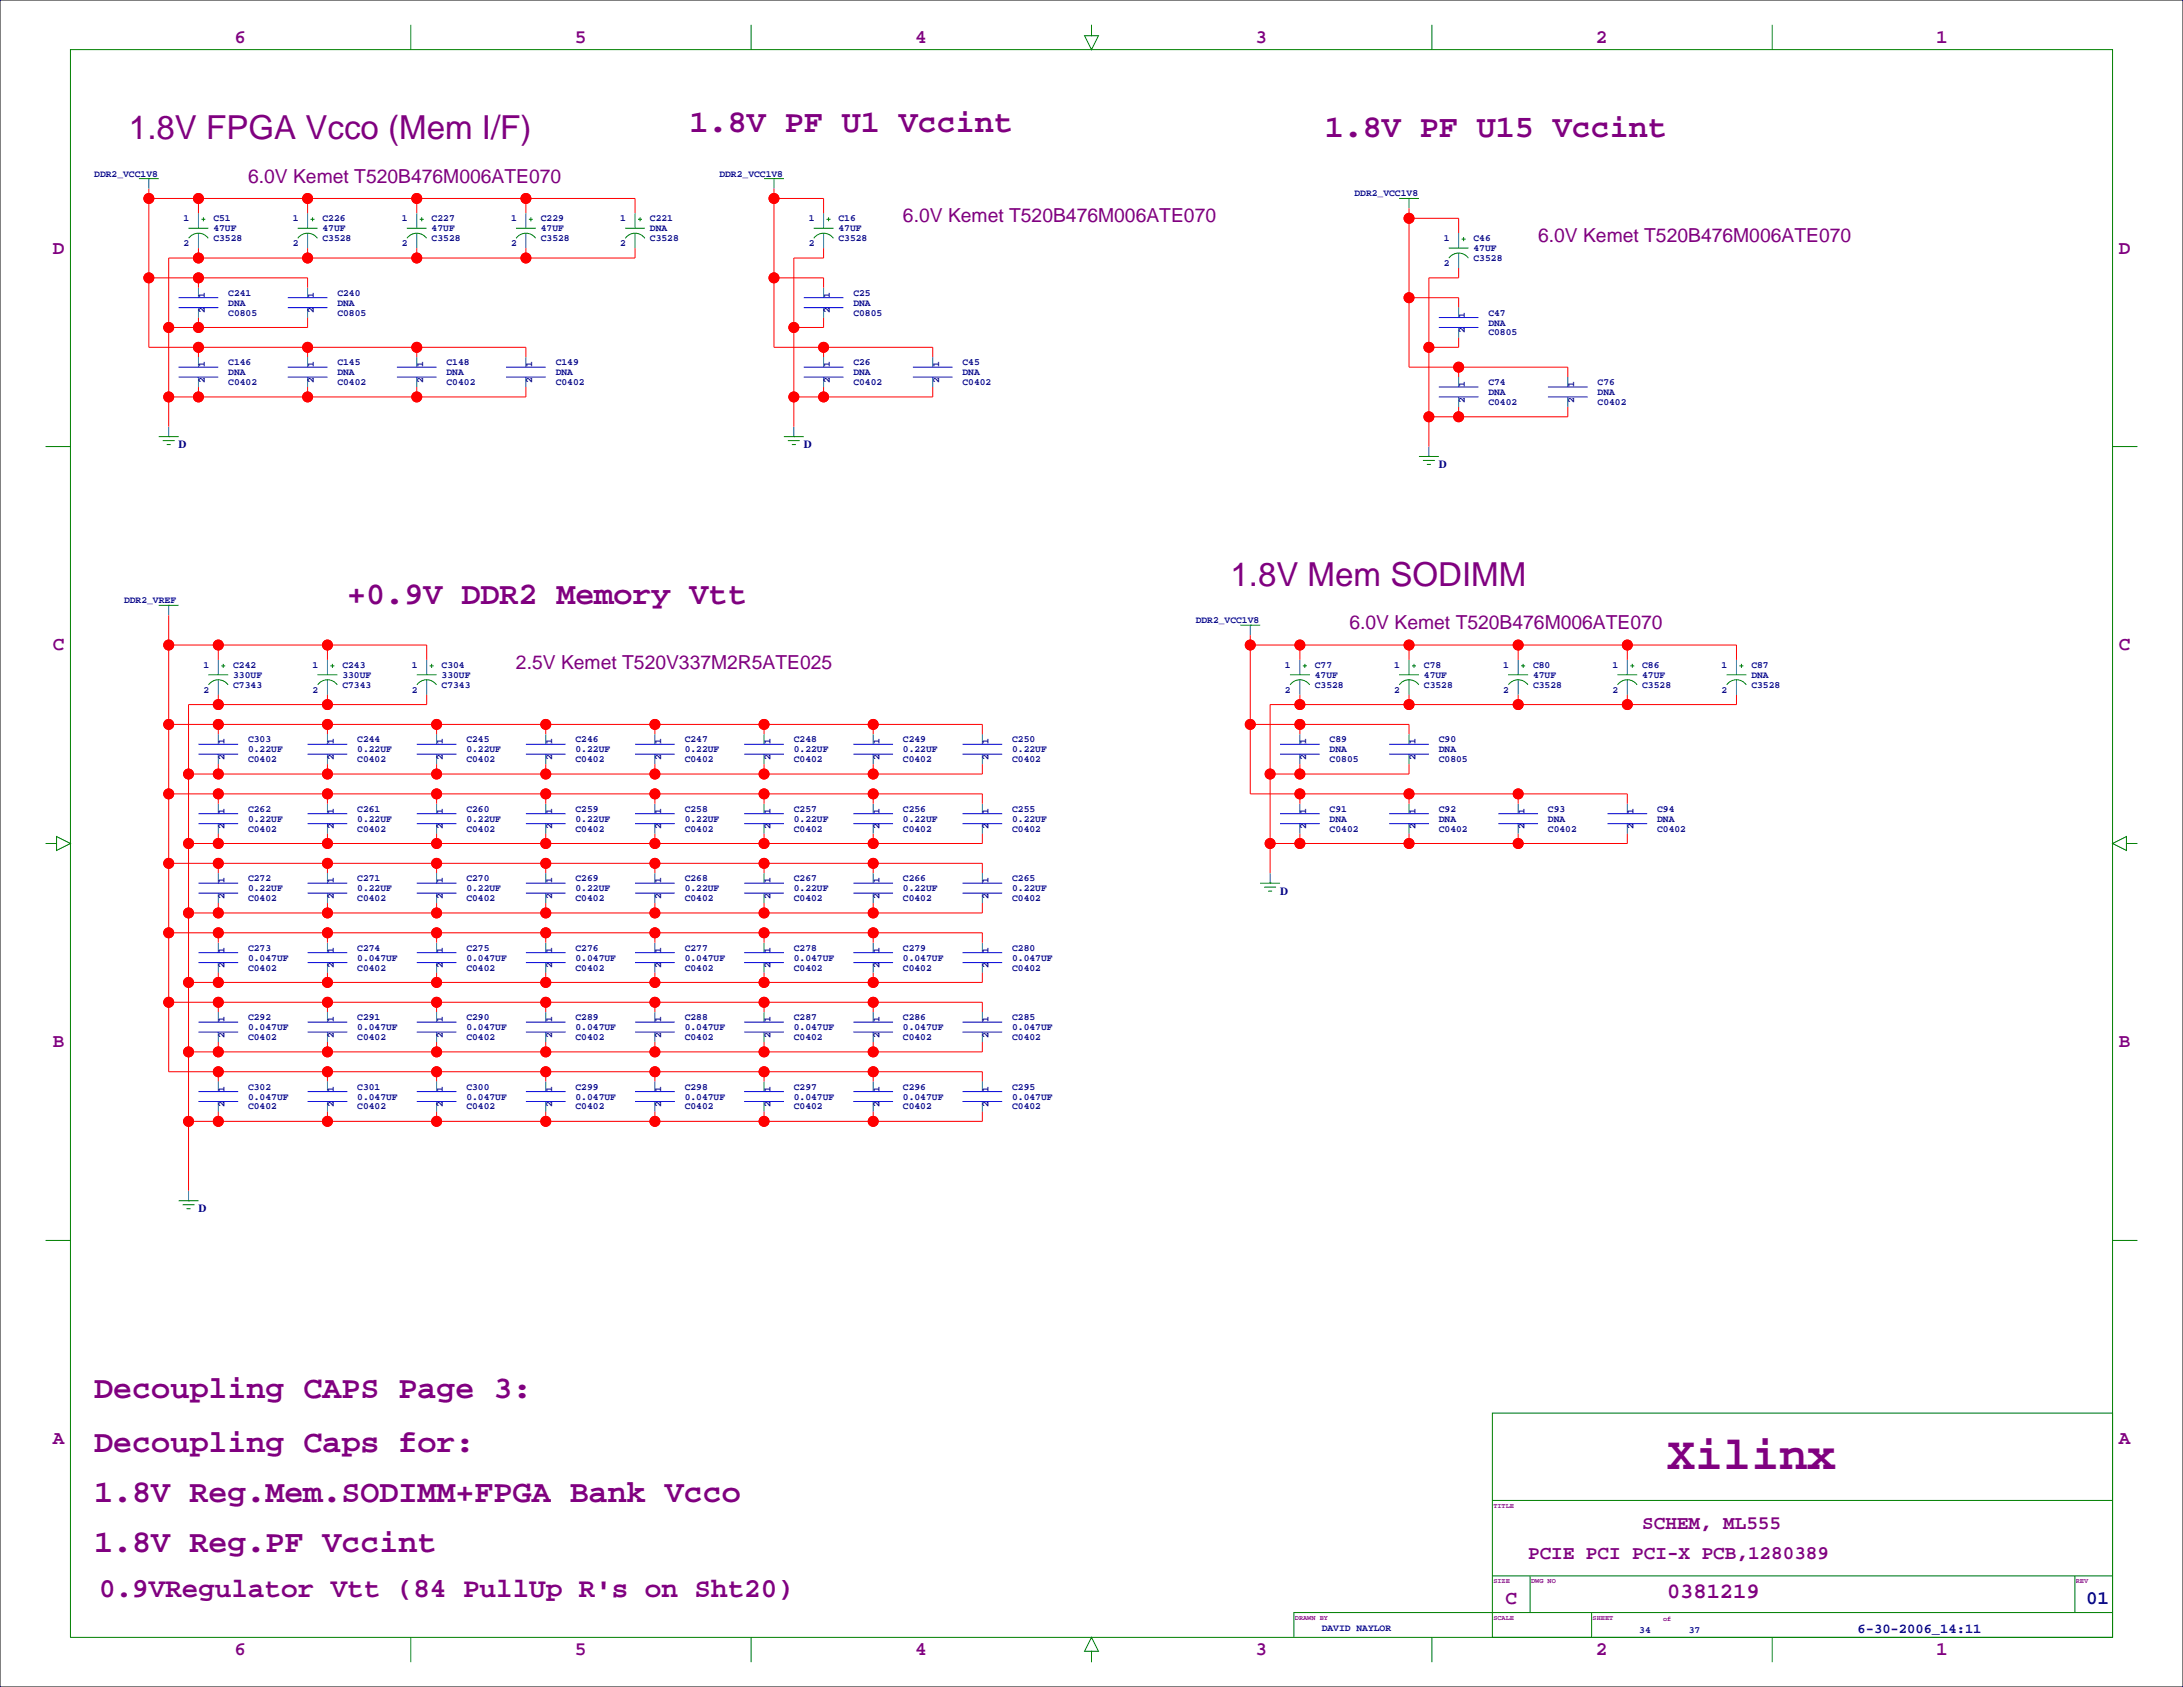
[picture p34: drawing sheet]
<svg xmlns="http://www.w3.org/2000/svg" width="559mm" height="432mm" viewBox="0 0 559 432" stroke-linecap="round" stroke-linejoin="round" font-family="sans-serif">
<defs><g id="words">
<text font-size="12" fill="#800080" x="426.7" y="376">Xilinx</text>
<g font-size="8.5" fill="#800080">
<text x="33" y="35.6">1.8V FPGA Vcco (Mem I/F)</text>
<text x="315" y="149.9">1.8V Mem SODIMM</text>
</g>
<g font-size="8.1" fill="#800080">
<text x="176.5" y="33.9">1.8V PF U1 Vccint</text>
<text x="339.1" y="35.2">1.8V PF U15 Vccint</text>
<text x="88.9" y="154.6">+0.9V DDR2 Memory Vtt</text>
<text x="24.1" y="357.8">Decoupling CAPS Page 3:</text>
<text x="24.1" y="371.7">Decoupling Caps for:</text>
<text x="24.1" y="384.4">1.8V Reg.Mem.SODIMM+FPGA Bank Vcco</text>
<text x="24.1" y="397.1">1.8V Reg.PF Vccint</text>
</g>
<text font-size="7.1" fill="#800080" x="25.4" y="408.8">0.9VRegulator Vtt (84 PullUp R's on Sht20)</text>
<text font-size="5.6" fill="#800080" x="426.7" y="409.1">0381219</text>
<g font-size="4.9" fill="#800080">
<text x="60" y="11">6</text>
<text x="147.1" y="11">5</text>
<text x="234.2" y="11">4</text>
<text x="321.4" y="11">3</text>
<text x="408.5" y="11">2</text>
<text x="495.6" y="11">1</text>
<text x="63.5" y="46.8">6.0V Kemet T520B476M006ATE070</text>
<text x="231.1" y="56.9">6.0V Kemet T520B476M006ATE070</text>
<text x="13.5" y="64.9">D</text>
<text x="393.7" y="62">6.0V Kemet T520B476M006ATE070</text>
<text x="542.3" y="64.9">D</text>
<text x="345.4" y="161.1">6.0V Kemet T520B476M006ATE070</text>
<text x="13.5" y="166.5">C</text>
<text x="542.3" y="166.5">C</text>
<text x="132.1" y="171.2">2.5V Kemet T520V337M2R5ATE025</text>
<text x="13.5" y="268.1">B</text>
<text x="542.3" y="268.1">B</text>
<text x="13.5" y="369.7">A</text>
<text x="542.3" y="369.7">A</text>
<text x="420.4" y="391.4">SCHEM, ML555</text>
<text x="391.2" y="399">PCIE PCI PCI-X PCB,1280389</text>
<text x="385.4" y="410.6">C</text>
<text x="60" y="423.5">6</text>
<text x="147.1" y="423.5">5</text>
<text x="234.2" y="423.5">4</text>
<text x="321.4" y="423.5">3</text>
<text x="408.5" y="423.5">2</text>
<text x="495.6" y="423.5">1</text>
</g>
<text font-size="4.9" fill="#000080" x="534" y="410.6">01</text>
<text font-size="3.5" fill="#000080" x="475.5" y="417.9">6-30-2006_14:11</text>
<g font-size="2.8" fill="#000080">
<text x="45.7" y="114.7">D</text>
<text x="205.7" y="114.7">D</text>
<text x="368.3" y="119.8">D</text>
<text x="327.7" y="229">D</text>
<text x="50.8" y="310.3">D</text>
</g>
<g font-size="2.5" fill="#000080">
<text x="24.1" y="45.2">DDR2_VCC1V8</text>
<text x="184.1" y="45.2">DDR2_VCC1V8</text>
<text x="346.7" y="50.3">DDR2_VCC1V8</text>
<text x="47" y="56.6">1</text>
<text x="54.6" y="56.6">C51</text>
<text x="54.6" y="59.2">47UF</text>
<text x="74.9" y="56.6">1</text>
<text x="82.5" y="56.6">C226</text>
<text x="82.5" y="59.2">47UF</text>
<text x="102.9" y="56.6">1</text>
<text x="110.5" y="56.6">C227</text>
<text x="110.5" y="59.2">47UF</text>
<text x="130.8" y="56.6">1</text>
<text x="138.4" y="56.6">C229</text>
<text x="138.4" y="59.2">47UF</text>
<text x="158.7" y="56.6">1</text>
<text x="166.4" y="56.6">C221</text>
<text x="166.4" y="59.2">DNA</text>
<text x="207" y="56.6">1</text>
<text x="214.6" y="56.6">C16</text>
<text x="214.6" y="59.2">47UF</text>
<text x="47" y="63">2</text>
<text x="54.6" y="61.7">C3528</text>
<text x="74.9" y="63">2</text>
<text x="82.5" y="61.7">C3528</text>
<text x="102.9" y="63">2</text>
<text x="110.5" y="61.7">C3528</text>
<text x="130.8" y="63">2</text>
<text x="138.4" y="61.7">C3528</text>
<text x="158.7" y="63">2</text>
<text x="166.4" y="61.7">C3528</text>
<text x="207" y="63">2</text>
<text x="214.6" y="61.7">C3528</text>
<text x="369.6" y="61.7">1</text>
<text x="377.2" y="61.7">C46</text>
<text x="377.2" y="64.3">47UF</text>
<text x="369.6" y="68.1">2</text>
<text x="377.2" y="66.8">C3528</text>
<text x="52.4" y="76.2" transform="rotate(-90 52.4 76.2)">1</text>
<text x="58.4" y="75.7">C241</text>
<text x="80.4" y="76.2" transform="rotate(-90 80.4 76.2)">1</text>
<text x="86.4" y="75.7">C240</text>
<text x="212.4" y="76.2" transform="rotate(-90 212.4 76.2)">1</text>
<text x="218.4" y="75.7">C25</text>
<text x="52.4" y="80.2" transform="rotate(-90 52.4 80.2)">2</text>
<text x="58.4" y="78.2">DNA</text>
<text x="58.4" y="80.8">C0805</text>
<text x="80.4" y="80.2" transform="rotate(-90 80.4 80.2)">2</text>
<text x="86.4" y="78.2">DNA</text>
<text x="86.4" y="80.8">C0805</text>
<text x="212.4" y="80.2" transform="rotate(-90 212.4 80.2)">2</text>
<text x="218.4" y="78.2">DNA</text>
<text x="218.4" y="80.8">C0805</text>
<text x="375" y="81.3" transform="rotate(-90 375 81.3)">1</text>
<text x="381" y="80.8">C47</text>
<text x="381" y="83.3">DNA</text>
<text x="375" y="85.3" transform="rotate(-90 375 85.3)">2</text>
<text x="381" y="85.9">C0805</text>
<text x="52.4" y="94" transform="rotate(-90 52.4 94)">1</text>
<text x="58.4" y="93.5">C146</text>
<text x="80.4" y="94" transform="rotate(-90 80.4 94)">1</text>
<text x="86.4" y="93.5">C145</text>
<text x="108.3" y="94" transform="rotate(-90 108.3 94)">1</text>
<text x="114.3" y="93.5">C148</text>
<text x="136.2" y="94" transform="rotate(-90 136.2 94)">1</text>
<text x="142.2" y="93.5">C149</text>
<text x="212.4" y="94" transform="rotate(-90 212.4 94)">1</text>
<text x="218.4" y="93.5">C26</text>
<text x="240.4" y="94" transform="rotate(-90 240.4 94)">1</text>
<text x="246.4" y="93.5">C45</text>
<text x="52.4" y="98" transform="rotate(-90 52.4 98)">2</text>
<text x="58.4" y="96">DNA</text>
<text x="58.4" y="98.6">C0402</text>
<text x="80.4" y="98" transform="rotate(-90 80.4 98)">2</text>
<text x="86.4" y="96">DNA</text>
<text x="86.4" y="98.6">C0402</text>
<text x="108.3" y="98" transform="rotate(-90 108.3 98)">2</text>
<text x="114.3" y="96">DNA</text>
<text x="114.3" y="98.6">C0402</text>
<text x="136.2" y="98" transform="rotate(-90 136.2 98)">2</text>
<text x="142.2" y="96">DNA</text>
<text x="142.2" y="98.6">C0402</text>
<text x="212.4" y="98" transform="rotate(-90 212.4 98)">2</text>
<text x="218.4" y="96">DNA</text>
<text x="218.4" y="98.6">C0402</text>
<text x="240.4" y="98" transform="rotate(-90 240.4 98)">2</text>
<text x="246.4" y="96">DNA</text>
<text x="246.4" y="98.6">C0402</text>
<text x="375" y="99.1" transform="rotate(-90 375 99.1)">1</text>
<text x="381" y="98.6">C74</text>
<text x="381" y="101.1">DNA</text>
<text x="402.9" y="99.1" transform="rotate(-90 402.9 99.1)">1</text>
<text x="408.9" y="98.6">C76</text>
<text x="408.9" y="101.1">DNA</text>
<text x="375" y="103.1" transform="rotate(-90 375 103.1)">2</text>
<text x="381" y="103.6">C0402</text>
<text x="402.9" y="103.1" transform="rotate(-90 402.9 103.1)">2</text>
<text x="408.9" y="103.6">C0402</text>
<text x="31.7" y="154.4">DDR2_VREF</text>
<text x="306.1" y="159.5">DDR2_VCC1V8</text>
<text x="52.1" y="170.9">1</text>
<text x="59.7" y="170.9">C242</text>
<text x="59.7" y="173.5">330UF</text>
<text x="80" y="170.9">1</text>
<text x="87.6" y="170.9">C243</text>
<text x="87.6" y="173.5">330UF</text>
<text x="105.4" y="170.9">1</text>
<text x="113" y="170.9">C304</text>
<text x="113" y="173.5">330UF</text>
<text x="328.9" y="170.9">1</text>
<text x="336.6" y="170.9">C77</text>
<text x="336.6" y="173.5">47UF</text>
<text x="356.9" y="170.9">1</text>
<text x="364.5" y="170.9">C78</text>
<text x="364.5" y="173.5">47UF</text>
<text x="384.8" y="170.9">1</text>
<text x="392.4" y="170.9">C80</text>
<text x="392.4" y="173.5">47UF</text>
<text x="412.7" y="170.9">1</text>
<text x="420.4" y="170.9">C86</text>
<text x="420.4" y="173.5">47UF</text>
<text x="440.7" y="170.9">1</text>
<text x="448.3" y="170.9">C87</text>
<text x="448.3" y="173.5">DNA</text>
<text x="52.1" y="177.3">2</text>
<text x="59.7" y="176">C7343</text>
<text x="80" y="177.3">2</text>
<text x="87.6" y="176">C7343</text>
<text x="105.4" y="177.3">2</text>
<text x="113" y="176">C7343</text>
<text x="328.9" y="177.3">2</text>
<text x="336.6" y="176">C3528</text>
<text x="356.9" y="177.3">2</text>
<text x="364.5" y="176">C3528</text>
<text x="384.8" y="177.3">2</text>
<text x="392.4" y="176">C3528</text>
<text x="412.7" y="177.3">2</text>
<text x="420.4" y="176">C3528</text>
<text x="440.7" y="177.3">2</text>
<text x="448.3" y="176">C3528</text>
<text x="57.5" y="190.5" transform="rotate(-90 57.5 190.5)">1</text>
<text x="63.5" y="190">C303</text>
<text x="85.4" y="190.5" transform="rotate(-90 85.4 190.5)">1</text>
<text x="91.4" y="190">C244</text>
<text x="113.4" y="190.5" transform="rotate(-90 113.4 190.5)">1</text>
<text x="119.4" y="190">C245</text>
<text x="141.3" y="190.5" transform="rotate(-90 141.3 190.5)">1</text>
<text x="147.3" y="190">C246</text>
<text x="169.3" y="190.5" transform="rotate(-90 169.3 190.5)">1</text>
<text x="175.3" y="190">C247</text>
<text x="197.2" y="190.5" transform="rotate(-90 197.2 190.5)">1</text>
<text x="203.2" y="190">C248</text>
<text x="225.1" y="190.5" transform="rotate(-90 225.1 190.5)">1</text>
<text x="231.1" y="190">C249</text>
<text x="253.1" y="190.5" transform="rotate(-90 253.1 190.5)">1</text>
<text x="259.1" y="190">C250</text>
<text x="334.4" y="190.5" transform="rotate(-90 334.4 190.5)">1</text>
<text x="340.4" y="190">C89</text>
<text x="362.3" y="190.5" transform="rotate(-90 362.3 190.5)">1</text>
<text x="368.3" y="190">C90</text>
<text x="57.5" y="194.5" transform="rotate(-90 57.5 194.5)">2</text>
<text x="63.5" y="192.5">0.22UF</text>
<text x="63.5" y="195.1">C0402</text>
<text x="85.4" y="194.5" transform="rotate(-90 85.4 194.5)">2</text>
<text x="91.4" y="192.5">0.22UF</text>
<text x="91.4" y="195.1">C0402</text>
<text x="113.4" y="194.5" transform="rotate(-90 113.4 194.5)">2</text>
<text x="119.4" y="192.5">0.22UF</text>
<text x="119.4" y="195.1">C0402</text>
<text x="141.3" y="194.5" transform="rotate(-90 141.3 194.5)">2</text>
<text x="147.3" y="192.5">0.22UF</text>
<text x="147.3" y="195.1">C0402</text>
<text x="169.3" y="194.5" transform="rotate(-90 169.3 194.5)">2</text>
<text x="175.3" y="192.5">0.22UF</text>
<text x="175.3" y="195.1">C0402</text>
<text x="197.2" y="194.5" transform="rotate(-90 197.2 194.5)">2</text>
<text x="203.2" y="192.5">0.22UF</text>
<text x="203.2" y="195.1">C0402</text>
<text x="225.1" y="194.5" transform="rotate(-90 225.1 194.5)">2</text>
<text x="231.1" y="192.5">0.22UF</text>
<text x="231.1" y="195.1">C0402</text>
<text x="253.1" y="194.5" transform="rotate(-90 253.1 194.5)">2</text>
<text x="259.1" y="192.5">0.22UF</text>
<text x="259.1" y="195.1">C0402</text>
<text x="334.4" y="194.5" transform="rotate(-90 334.4 194.5)">2</text>
<text x="340.4" y="192.5">DNA</text>
<text x="340.4" y="195.1">C0805</text>
<text x="362.3" y="194.5" transform="rotate(-90 362.3 194.5)">2</text>
<text x="368.3" y="192.5">DNA</text>
<text x="368.3" y="195.1">C0805</text>
<text x="57.5" y="208.3" transform="rotate(-90 57.5 208.3)">1</text>
<text x="63.5" y="207.8">C262</text>
<text x="85.4" y="208.3" transform="rotate(-90 85.4 208.3)">1</text>
<text x="91.4" y="207.8">C261</text>
<text x="113.4" y="208.3" transform="rotate(-90 113.4 208.3)">1</text>
<text x="119.4" y="207.8">C260</text>
<text x="141.3" y="208.3" transform="rotate(-90 141.3 208.3)">1</text>
<text x="147.3" y="207.8">C259</text>
<text x="169.3" y="208.3" transform="rotate(-90 169.3 208.3)">1</text>
<text x="175.3" y="207.8">C258</text>
<text x="197.2" y="208.3" transform="rotate(-90 197.2 208.3)">1</text>
<text x="203.2" y="207.8">C257</text>
<text x="225.1" y="208.3" transform="rotate(-90 225.1 208.3)">1</text>
<text x="231.1" y="207.8">C256</text>
<text x="253.1" y="208.3" transform="rotate(-90 253.1 208.3)">1</text>
<text x="259.1" y="207.8">C255</text>
<text x="334.4" y="208.3" transform="rotate(-90 334.4 208.3)">1</text>
<text x="340.4" y="207.8">C91</text>
<text x="362.3" y="208.3" transform="rotate(-90 362.3 208.3)">1</text>
<text x="368.3" y="207.8">C92</text>
<text x="390.2" y="208.3" transform="rotate(-90 390.2 208.3)">1</text>
<text x="396.2" y="207.8">C93</text>
<text x="418.2" y="208.3" transform="rotate(-90 418.2 208.3)">1</text>
<text x="424.2" y="207.8">C94</text>
<text x="57.5" y="212.3" transform="rotate(-90 57.5 212.3)">2</text>
<text x="63.5" y="210.3">0.22UF</text>
<text x="63.5" y="212.9">C0402</text>
<text x="85.4" y="212.3" transform="rotate(-90 85.4 212.3)">2</text>
<text x="91.4" y="210.3">0.22UF</text>
<text x="91.4" y="212.9">C0402</text>
<text x="113.4" y="212.3" transform="rotate(-90 113.4 212.3)">2</text>
<text x="119.4" y="210.3">0.22UF</text>
<text x="119.4" y="212.9">C0402</text>
<text x="141.3" y="212.3" transform="rotate(-90 141.3 212.3)">2</text>
<text x="147.3" y="210.3">0.22UF</text>
<text x="147.3" y="212.9">C0402</text>
<text x="169.3" y="212.3" transform="rotate(-90 169.3 212.3)">2</text>
<text x="175.3" y="210.3">0.22UF</text>
<text x="175.3" y="212.9">C0402</text>
<text x="197.2" y="212.3" transform="rotate(-90 197.2 212.3)">2</text>
<text x="203.2" y="210.3">0.22UF</text>
<text x="203.2" y="212.9">C0402</text>
<text x="225.1" y="212.3" transform="rotate(-90 225.1 212.3)">2</text>
<text x="231.1" y="210.3">0.22UF</text>
<text x="231.1" y="212.9">C0402</text>
<text x="253.1" y="212.3" transform="rotate(-90 253.1 212.3)">2</text>
<text x="259.1" y="210.3">0.22UF</text>
<text x="259.1" y="212.9">C0402</text>
<text x="334.4" y="212.3" transform="rotate(-90 334.4 212.3)">2</text>
<text x="340.4" y="210.3">DNA</text>
<text x="340.4" y="212.9">C0402</text>
<text x="362.3" y="212.3" transform="rotate(-90 362.3 212.3)">2</text>
<text x="368.3" y="210.3">DNA</text>
<text x="368.3" y="212.9">C0402</text>
<text x="390.2" y="212.3" transform="rotate(-90 390.2 212.3)">2</text>
<text x="396.2" y="210.3">DNA</text>
<text x="396.2" y="212.9">C0402</text>
<text x="418.2" y="212.3" transform="rotate(-90 418.2 212.3)">2</text>
<text x="424.2" y="210.3">DNA</text>
<text x="424.2" y="212.9">C0402</text>
<text x="57.5" y="226.1" transform="rotate(-90 57.5 226.1)">1</text>
<text x="63.5" y="225.6">C272</text>
<text x="85.4" y="226.1" transform="rotate(-90 85.4 226.1)">1</text>
<text x="91.4" y="225.6">C271</text>
<text x="113.4" y="226.1" transform="rotate(-90 113.4 226.1)">1</text>
<text x="119.4" y="225.6">C270</text>
<text x="141.3" y="226.1" transform="rotate(-90 141.3 226.1)">1</text>
<text x="147.3" y="225.6">C269</text>
<text x="169.3" y="226.1" transform="rotate(-90 169.3 226.1)">1</text>
<text x="175.3" y="225.6">C268</text>
<text x="197.2" y="226.1" transform="rotate(-90 197.2 226.1)">1</text>
<text x="203.2" y="225.6">C267</text>
<text x="225.1" y="226.1" transform="rotate(-90 225.1 226.1)">1</text>
<text x="231.1" y="225.6">C266</text>
<text x="253.1" y="226.1" transform="rotate(-90 253.1 226.1)">1</text>
<text x="259.1" y="225.6">C265</text>
<text x="57.5" y="230.1" transform="rotate(-90 57.5 230.1)">2</text>
<text x="63.5" y="228.1">0.22UF</text>
<text x="63.5" y="230.6">C0402</text>
<text x="85.4" y="230.1" transform="rotate(-90 85.4 230.1)">2</text>
<text x="91.4" y="228.1">0.22UF</text>
<text x="91.4" y="230.6">C0402</text>
<text x="113.4" y="230.1" transform="rotate(-90 113.4 230.1)">2</text>
<text x="119.4" y="228.1">0.22UF</text>
<text x="119.4" y="230.6">C0402</text>
<text x="141.3" y="230.1" transform="rotate(-90 141.3 230.1)">2</text>
<text x="147.3" y="228.1">0.22UF</text>
<text x="147.3" y="230.6">C0402</text>
<text x="169.3" y="230.1" transform="rotate(-90 169.3 230.1)">2</text>
<text x="175.3" y="228.1">0.22UF</text>
<text x="175.3" y="230.6">C0402</text>
<text x="197.2" y="230.1" transform="rotate(-90 197.2 230.1)">2</text>
<text x="203.2" y="228.1">0.22UF</text>
<text x="203.2" y="230.6">C0402</text>
<text x="225.1" y="230.1" transform="rotate(-90 225.1 230.1)">2</text>
<text x="231.1" y="228.1">0.22UF</text>
<text x="231.1" y="230.6">C0402</text>
<text x="253.1" y="230.1" transform="rotate(-90 253.1 230.1)">2</text>
<text x="259.1" y="228.1">0.22UF</text>
<text x="259.1" y="230.6">C0402</text>
<text x="57.5" y="243.8" transform="rotate(-90 57.5 243.8)">1</text>
<text x="63.5" y="243.3">C273</text>
<text x="63.5" y="245.9">0.047UF</text>
<text x="85.4" y="243.8" transform="rotate(-90 85.4 243.8)">1</text>
<text x="91.4" y="243.3">C274</text>
<text x="91.4" y="245.9">0.047UF</text>
<text x="113.4" y="243.8" transform="rotate(-90 113.4 243.8)">1</text>
<text x="119.4" y="243.3">C275</text>
<text x="119.4" y="245.9">0.047UF</text>
<text x="141.3" y="243.8" transform="rotate(-90 141.3 243.8)">1</text>
<text x="147.3" y="243.3">C276</text>
<text x="147.3" y="245.9">0.047UF</text>
<text x="169.3" y="243.8" transform="rotate(-90 169.3 243.8)">1</text>
<text x="175.3" y="243.3">C277</text>
<text x="175.3" y="245.9">0.047UF</text>
<text x="197.2" y="243.8" transform="rotate(-90 197.2 243.8)">1</text>
<text x="203.2" y="243.3">C278</text>
<text x="203.2" y="245.9">0.047UF</text>
<text x="225.1" y="243.8" transform="rotate(-90 225.1 243.8)">1</text>
<text x="231.1" y="243.3">C279</text>
<text x="231.1" y="245.9">0.047UF</text>
<text x="253.1" y="243.8" transform="rotate(-90 253.1 243.8)">1</text>
<text x="259.1" y="243.3">C280</text>
<text x="259.1" y="245.9">0.047UF</text>
<text x="57.5" y="247.9" transform="rotate(-90 57.5 247.9)">2</text>
<text x="63.5" y="248.4">C0402</text>
<text x="85.4" y="247.9" transform="rotate(-90 85.4 247.9)">2</text>
<text x="91.4" y="248.4">C0402</text>
<text x="113.4" y="247.9" transform="rotate(-90 113.4 247.9)">2</text>
<text x="119.4" y="248.4">C0402</text>
<text x="141.3" y="247.9" transform="rotate(-90 141.3 247.9)">2</text>
<text x="147.3" y="248.4">C0402</text>
<text x="169.3" y="247.9" transform="rotate(-90 169.3 247.9)">2</text>
<text x="175.3" y="248.4">C0402</text>
<text x="197.2" y="247.9" transform="rotate(-90 197.2 247.9)">2</text>
<text x="203.2" y="248.4">C0402</text>
<text x="225.1" y="247.9" transform="rotate(-90 225.1 247.9)">2</text>
<text x="231.1" y="248.4">C0402</text>
<text x="253.1" y="247.9" transform="rotate(-90 253.1 247.9)">2</text>
<text x="259.1" y="248.4">C0402</text>
<text x="57.5" y="261.6" transform="rotate(-90 57.5 261.6)">1</text>
<text x="63.5" y="261.1">C292</text>
<text x="63.5" y="263.7">0.047UF</text>
<text x="85.4" y="261.6" transform="rotate(-90 85.4 261.6)">1</text>
<text x="91.4" y="261.1">C291</text>
<text x="91.4" y="263.7">0.047UF</text>
<text x="113.4" y="261.6" transform="rotate(-90 113.4 261.6)">1</text>
<text x="119.4" y="261.1">C290</text>
<text x="119.4" y="263.7">0.047UF</text>
<text x="141.3" y="261.6" transform="rotate(-90 141.3 261.6)">1</text>
<text x="147.3" y="261.1">C289</text>
<text x="147.3" y="263.7">0.047UF</text>
<text x="169.3" y="261.6" transform="rotate(-90 169.3 261.6)">1</text>
<text x="175.3" y="261.1">C288</text>
<text x="175.3" y="263.7">0.047UF</text>
<text x="197.2" y="261.6" transform="rotate(-90 197.2 261.6)">1</text>
<text x="203.2" y="261.1">C287</text>
<text x="203.2" y="263.7">0.047UF</text>
<text x="225.1" y="261.6" transform="rotate(-90 225.1 261.6)">1</text>
<text x="231.1" y="261.1">C286</text>
<text x="231.1" y="263.7">0.047UF</text>
<text x="253.1" y="261.6" transform="rotate(-90 253.1 261.6)">1</text>
<text x="259.1" y="261.1">C285</text>
<text x="259.1" y="263.7">0.047UF</text>
<text x="57.5" y="265.6" transform="rotate(-90 57.5 265.6)">2</text>
<text x="63.5" y="266.2">C0402</text>
<text x="85.4" y="265.6" transform="rotate(-90 85.4 265.6)">2</text>
<text x="91.4" y="266.2">C0402</text>
<text x="113.4" y="265.6" transform="rotate(-90 113.4 265.6)">2</text>
<text x="119.4" y="266.2">C0402</text>
<text x="141.3" y="265.6" transform="rotate(-90 141.3 265.6)">2</text>
<text x="147.3" y="266.2">C0402</text>
<text x="169.3" y="265.6" transform="rotate(-90 169.3 265.6)">2</text>
<text x="175.3" y="266.2">C0402</text>
<text x="197.2" y="265.6" transform="rotate(-90 197.2 265.6)">2</text>
<text x="203.2" y="266.2">C0402</text>
<text x="225.1" y="265.6" transform="rotate(-90 225.1 265.6)">2</text>
<text x="231.1" y="266.2">C0402</text>
<text x="253.1" y="265.6" transform="rotate(-90 253.1 265.6)">2</text>
<text x="259.1" y="266.2">C0402</text>
<text x="57.5" y="279.4" transform="rotate(-90 57.5 279.4)">1</text>
<text x="63.5" y="278.9">C302</text>
<text x="63.5" y="281.4">0.047UF</text>
<text x="85.4" y="279.4" transform="rotate(-90 85.4 279.4)">1</text>
<text x="91.4" y="278.9">C301</text>
<text x="91.4" y="281.4">0.047UF</text>
<text x="113.4" y="279.4" transform="rotate(-90 113.4 279.4)">1</text>
<text x="119.4" y="278.9">C300</text>
<text x="119.4" y="281.4">0.047UF</text>
<text x="141.3" y="279.4" transform="rotate(-90 141.3 279.4)">1</text>
<text x="147.3" y="278.9">C299</text>
<text x="147.3" y="281.4">0.047UF</text>
<text x="169.3" y="279.4" transform="rotate(-90 169.3 279.4)">1</text>
<text x="175.3" y="278.9">C298</text>
<text x="175.3" y="281.4">0.047UF</text>
<text x="197.2" y="279.4" transform="rotate(-90 197.2 279.4)">1</text>
<text x="203.2" y="278.9">C297</text>
<text x="203.2" y="281.4">0.047UF</text>
<text x="225.1" y="279.4" transform="rotate(-90 225.1 279.4)">1</text>
<text x="231.1" y="278.9">C296</text>
<text x="231.1" y="281.4">0.047UF</text>
<text x="253.1" y="279.4" transform="rotate(-90 253.1 279.4)">1</text>
<text x="259.1" y="278.9">C295</text>
<text x="259.1" y="281.4">0.047UF</text>
<text x="57.5" y="283.4" transform="rotate(-90 57.5 283.4)">2</text>
<text x="63.5" y="284">C0402</text>
<text x="85.4" y="283.4" transform="rotate(-90 85.4 283.4)">2</text>
<text x="91.4" y="284">C0402</text>
<text x="113.4" y="283.4" transform="rotate(-90 113.4 283.4)">2</text>
<text x="119.4" y="284">C0402</text>
<text x="141.3" y="283.4" transform="rotate(-90 141.3 283.4)">2</text>
<text x="147.3" y="284">C0402</text>
<text x="169.3" y="283.4" transform="rotate(-90 169.3 283.4)">2</text>
<text x="175.3" y="284">C0402</text>
<text x="197.2" y="283.4" transform="rotate(-90 197.2 283.4)">2</text>
<text x="203.2" y="284">C0402</text>
<text x="225.1" y="283.4" transform="rotate(-90 225.1 283.4)">2</text>
<text x="231.1" y="284">C0402</text>
<text x="253.1" y="283.4" transform="rotate(-90 253.1 283.4)">2</text>
<text x="259.1" y="284">C0402</text>
<text x="338.3" y="417.6">DAVID NAYLOR</text>
<text x="419.6" y="418.1">34</text>
<text x="432.3" y="418.1">37</text>
</g>
<g font-size="1.8" fill="#800080">
<text x="382.3" y="386">TITLE</text>
<text x="382.3" y="405.3">SIZE</text>
<text x="391.9" y="405.3">DWG NO</text>
<text x="531.4" y="405.3">REV</text>
<text x="331.5" y="414.7">DRAWN BY</text>
<text x="382.3" y="414.7">SCALE</text>
<text x="407.7" y="414.7">SHEET</text>
<text x="425.7" y="414.9">of</text>
</g>
</g></defs>
<path d="M0 0h558.8v431.8h-558.8z" fill="none" stroke="#000" stroke-width=".26"/>
<g fill="none" stroke="#008080" stroke-width=".26">
<path d="M38.1 45.7v2.6M50.8 54.6v3.8M50.8 59.7v3.8M78.7 54.6v3.8M78.7 59.7v3.8M106.7 54.6v3.8M106.7 59.7v3.8M134.6 54.6v3.8M134.6 59.7v3.8M162.6 54.6v3.8M162.6 59.7v3.8M198.1 45.7v2.6"/>
<path d="M210.8 54.6v3.8M210.8 59.7v3.8M360.7 50.8v2.5M373.4 59.7v3.8M50.8 73.7v2.5M50.8 78.7v2.6M78.7 73.7v2.5M78.7 78.7v2.6M210.8 73.7v2.5M210.8 78.7v2.6M373.4 64.8v3.8M373.4 78.7v2.6"/>
<path d="M50.8 91.4v2.6M50.8 96.5v2.6M78.7 91.4v2.6M78.7 96.5v2.6M106.7 91.4v2.6M106.7 96.5v2.6M134.6 91.4v2.6M134.6 96.5v2.6M210.8 91.4v2.6M210.8 96.5v2.6M238.8 91.4v2.6M238.8 96.5v2.6"/>
<path d="M373.4 83.8v2.6M373.4 96.5v2.6M401.3 96.5v2.6M43.2 109.2v2.6M203.2 109.2v2.6M365.8 114.3v2.5M373.4 101.6v2.5M401.3 101.6v2.5M43.2 154.9v2.6M55.9 168.9v3.8M55.9 174v3.8M83.8 168.9v3.8"/>
<path d="M83.8 174v3.8M109.2 168.9v3.8M109.2 174v3.8M320 160v2.6M332.7 168.9v3.8M332.7 174v3.8M360.7 168.9v3.8M360.7 174v3.8M388.6 168.9v3.8M388.6 174v3.8M416.6 168.9v3.8M416.6 174v3.8"/>
<path d="M444.5 168.9v3.8M444.5 174v3.8M55.9 188v2.5M55.9 193v2.6M83.8 188v2.5M83.8 193v2.6M111.8 188v2.5M111.8 193v2.6M139.7 188v2.5M139.7 193v2.6M167.6 188v2.5M167.6 193v2.6"/>
<path d="M195.6 188v2.5M195.6 193v2.6M223.5 188v2.5M223.5 193v2.6M251.5 188v2.5M251.5 193v2.6M332.7 188v2.5M332.7 193v2.6M360.7 188v2.5M360.7 193v2.6M55.9 205.7v2.6M55.9 210.8v2.6"/>
<path d="M83.8 205.7v2.6M83.8 210.8v2.6M111.8 205.7v2.6M111.8 210.8v2.6M139.7 205.7v2.6M139.7 210.8v2.6M167.6 205.7v2.6M167.6 210.8v2.6M195.6 205.7v2.6M195.6 210.8v2.6M223.5 205.7v2.6M223.5 210.8v2.6"/>
<path d="M251.5 205.7v2.6M251.5 210.8v2.6M332.7 205.7v2.6M332.7 210.8v2.6M360.7 205.7v2.6M360.7 210.8v2.6M388.6 205.7v2.6M388.6 210.8v2.6M416.6 205.7v2.6M416.6 210.8v2.6M55.9 223.5v2.6M55.9 228.6v2.5"/>
<path d="M83.8 223.5v2.6M83.8 228.6v2.5M111.8 223.5v2.6M111.8 228.6v2.5M139.7 223.5v2.6M139.7 228.6v2.5M167.6 223.5v2.6M167.6 228.6v2.5M195.6 223.5v2.6M195.6 228.6v2.5M223.5 223.5v2.6M223.5 228.6v2.5"/>
<path d="M251.5 223.5v2.6M251.5 228.6v2.5M325.1 223.5v2.6M55.9 241.3v2.5M55.9 246.4v2.5M55.9 259.1v2.5M83.8 241.3v2.5M83.8 246.4v2.5M83.8 259.1v2.5M111.8 241.3v2.5M111.8 246.4v2.5M111.8 259.1v2.5"/>
<path d="M139.7 241.3v2.5M139.7 246.4v2.5M139.7 259.1v2.5M167.6 241.3v2.5M167.6 246.4v2.5M167.6 259.1v2.5M195.6 241.3v2.5M195.6 246.4v2.5M195.6 259.1v2.5M223.5 241.3v2.5M223.5 246.4v2.5M223.5 259.1v2.5"/>
<path d="M251.5 241.3v2.5M251.5 246.4v2.5M251.5 259.1v2.5M55.9 264.2v2.5M55.9 276.9v2.5M83.8 264.2v2.5M83.8 276.9v2.5M111.8 264.2v2.5M111.8 276.9v2.5M139.7 264.2v2.5M139.7 276.9v2.5M167.6 264.2v2.5"/>
<path d="M167.6 276.9v2.5M195.6 264.2v2.5M195.6 276.9v2.5M223.5 264.2v2.5M223.5 276.9v2.5M251.5 264.2v2.5M251.5 276.9v2.5M55.9 281.9v2.6M83.8 281.9v2.6M111.8 281.9v2.6M139.7 281.9v2.6M167.6 281.9v2.6"/>
<path d="M195.6 281.9v2.6M223.5 281.9v2.6M251.5 281.9v2.6M48.3 304.8v2.5"/>
</g>
<g fill="none" stroke="#008000" stroke-width=".26">
<path d="M18 12.7h522.8v406.4h-522.8zM105.2 6.3v6.4M192.3 6.3v6.4M279.4 6.3v2.8h1.8l-1.8 3.6-1.8-3.6h1.8M366.5 6.3v6.4M453.6 6.3v6.4M35.6 45.7h5M38.1 45.7h.1M48.3 58.4h5M51.6 56.1h1M52.1 55.6v1M76.2 58.4h5.1"/>
<path d="M79.5 56.1h1M80 55.6v1M104.1 58.4h5.1M107.4 56.1h1.1M107.9 55.6v1M132.1 58.4h5.1M135.4 56.1h1M135.9 55.6v1M160 58.4h5.1M163.3 56.1h1M163.8 55.6v1M195.6 45.7h5.1"/>
<path d="M198.1 45.7h.1M208.3 58.4h5.1M211.6 56.1h1M212.1 55.6v1M358.1 50.8h5.1M360.7 50.8h.1M48.3 61a3 3 0 0 1 5 0M76.2 61a3 3 0 0 1 5 0M104.2 61a3 3 0 0 1 5 0M132.1 61a3 3 0 0 1 5 0M160.1 61a3 3 0 0 1 5 0M208.3 61a3 3 0 0 1 5 0"/>
<path d="M370.8 63.5h5.1M370.9 66.1a3 3 0 0 1 5 0M374.1 61.2h1.1M374.6 60.7v1M11.7 114.3h6.3M40.6 111.8h5.1M41.7 112.8h3M42.7 113.8h1M43.2 111.8h.1M200.7 111.8h5M201.7 112.8h3M202.7 113.8h1"/>
<path d="M203.2 111.8h.1M363.2 116.8h5.1M364.2 117.9h3.1M365.3 118.9h1M365.8 116.8h.1M540.8 114.3h6.3M40.6 154.9h5.1M43.2 154.9h.1M53.3 172.7h5.1M53.4 175.3a3 3 0 0 1 5 0M56.6 170.4h1.1M57.1 169.9v1"/>
<path d="M81.3 172.7h5.1M81.3 175.3a3 3 0 0 1 5 0M84.6 170.4h1M85.1 169.9v1M106.7 172.7h5.1M106.7 175.3a3 3 0 0 1 5 0M110 170.4h1M110.5 169.9v1M317.5 160h5.1M320 160h.1M330.2 172.7h5.1M330.2 175.3a3 3 0 0 1 5 0"/>
<path d="M333.5 170.4h1M334 169.9v1M358.1 172.7h5.1M358.2 175.3a3 3 0 0 1 5 0M361.4 170.4h1.1M361.9 169.9v1M386.1 172.7h5.1M386.1 175.3a3 3 0 0 1 5 0M389.4 170.4h1M389.9 169.9v1M414 172.7h5.1M414.1 175.3a3 3 0 0 1 5 0"/>
<path d="M417.3 170.4h1M417.8 169.9v1M442 172.7h5M442 175.3a3 3 0 0 1 5 0M445.3 170.4h1M445.8 169.9v1M11.7 215.9h2.8v-1.8l3.5 1.8-3.5 1.8v-1.8M544.3 215.9v-1.8l-3.5 1.8 3.5 1.8v-1.8h2.8M322.6 226.1h5.1M323.6 227.1h3M324.6 228.1h1M325.1 226.1h.1"/>
<path d="M11.7 317.5h6.3M45.7 307.3h5.1M46.7 308.4h3.1M47.8 309.4h1M48.3 307.3h.1M540.8 317.5h6.3M382 361.7h158.8v57.4h-158.8zM382 384h158.8M105.2 419.1v6.3M192.3 419.1v6.3M366.5 419.1v6.3M382 403.4h158.8"/>
<path d="M391.7 403.4v9.3M407.4 412.7v6.4M453.6 419.1v6.3M531.1 403.4v9.3M540.8 412.7h-209.6v6.4M279.4 422.7h1.8l-1.8-3.6-1.8 3.6h1.8v2.7"/>
</g>
<g fill="none" stroke="#f00" stroke-width=".26">
<path d="M38.1 48.3v40.6h96.5v2.5M38.1 50.8h124.5v3.8M50.8 50.8v3.8M78.7 50.8v3.8M106.7 50.8v3.8M134.6 50.8v3.8M198.1 48.3v40.6h40.7v2.5M198.1 50.8h12.7v3.8M360.7 53.3v40.7h40.6v2.5M360.7 55.9h12.7v3.8M38.1 71.1h40.6v2.6M50.8 63.5v2.5"/>
<path d="M50.8 71.1v2.6M78.7 63.5v2.5M106.7 63.5v2.5M134.6 63.5v2.5M162.6 63.5v2.5h-119.4v43.2M198.1 71.1h12.7v2.6M210.8 63.5v2.5h-7.6v43.2M360.7 76.2h12.7v2.5M373.4 68.6v2.5h-7.6v43.2M50.8 81.3v2.5M50.8 88.9v2.5M50.8 99.1v2.5"/>
<path d="M78.7 81.3v2.5h-35.5M78.7 88.9v2.5M78.7 99.1v2.5M106.7 88.9v2.5M106.7 99.1v2.5M134.6 99.1v2.5h-91.4M210.8 81.3v2.5h-7.6M210.8 88.9v2.5M210.8 99.1v2.5M238.8 99.1v2.5h-35.6M373.4 86.4v2.5h-7.6M373.4 94v2.5"/>
<path d="M373.4 104.1v2.6M401.3 104.1v2.6h-35.5M43.2 157.5v116.8h208.3v2.6M43.2 165.1h66v3.8M55.9 165.1v3.8M55.9 177.8v2.5M83.8 165.1v3.8M83.8 177.8v2.5M109.2 177.8v2.5h-60.9v124.5M320 162.6v40.6h96.6v2.5M320 165.1h124.5v3.8M332.7 165.1v3.8"/>
<path d="M332.7 177.8v2.5M360.7 165.1v3.8M360.7 177.8v2.5M388.6 165.1v3.8M388.6 177.8v2.5M416.6 165.1v3.8M416.6 177.8v2.5M444.5 177.8v2.5h-119.4v43.2M43.2 185.4h208.3v2.6M55.9 185.4v2.6M55.9 195.6v2.5M83.8 185.4v2.6"/>
<path d="M83.8 195.6v2.5M111.8 185.4v2.6M111.8 195.6v2.5M139.7 185.4v2.6M139.7 195.6v2.5M167.6 185.4v2.6M167.6 195.6v2.5M195.6 185.4v2.6M195.6 195.6v2.5M223.5 185.4v2.6M223.5 195.6v2.5M251.5 195.6v2.5h-203.2"/>
<path d="M320 185.4h40.7v2.6M332.7 185.4v2.6M332.7 195.6v2.5M360.7 195.6v2.5h-35.6M43.2 203.2h208.3v2.5M55.9 203.2v2.5M55.9 213.4v2.5M83.8 203.2v2.5M83.8 213.4v2.5M111.8 203.2v2.5M111.8 213.4v2.5M139.7 203.2v2.5"/>
<path d="M139.7 213.4v2.5M167.6 203.2v2.5M167.6 213.4v2.5M195.6 203.2v2.5M195.6 213.4v2.5M223.5 203.2v2.5M223.5 213.4v2.5M251.5 213.4v2.5h-203.2M332.7 203.2v2.5M332.7 213.4v2.5M360.7 203.2v2.5M360.7 213.4v2.5"/>
<path d="M388.6 203.2v2.5M388.6 213.4v2.5M416.6 213.4v2.5h-91.5M43.2 221h208.3v2.5M43.2 238.8h208.3v2.5M55.9 221v2.5M55.9 231.1v2.6M55.9 238.8v2.5M83.8 221v2.5M83.8 231.1v2.6M83.8 238.8v2.5M111.8 221v2.5"/>
<path d="M111.8 231.1v2.6M111.8 238.8v2.5M139.7 221v2.5M139.7 231.1v2.6M139.7 238.8v2.5M167.6 221v2.5M167.6 231.1v2.6M167.6 238.8v2.5M195.6 221v2.5M195.6 231.1v2.6M195.6 238.8v2.5M223.5 221v2.5"/>
<path d="M223.5 231.1v2.6M223.5 238.8v2.5M251.5 231.1v2.6h-203.2M43.2 256.5h208.3v2.6M55.9 248.9v2.6M55.9 256.5v2.6M83.8 248.9v2.6M83.8 256.5v2.6M111.8 248.9v2.6M111.8 256.5v2.6M139.7 248.9v2.6M139.7 256.5v2.6"/>
<path d="M167.6 248.9v2.6M167.6 256.5v2.6M195.6 248.9v2.6M195.6 256.5v2.6M223.5 248.9v2.6M223.5 256.5v2.6M251.5 248.9v2.6h-203.2M55.9 266.7v2.5M55.9 274.3v2.6M83.8 266.7v2.5M83.8 274.3v2.6M111.8 266.7v2.5"/>
<path d="M111.8 274.3v2.6M139.7 266.7v2.5M139.7 274.3v2.6M167.6 266.7v2.5M167.6 274.3v2.6M195.6 266.7v2.5M195.6 274.3v2.6M223.5 266.7v2.5M223.5 274.3v2.6M251.5 266.7v2.5h-203.2M55.9 284.5v2.5M83.8 284.5v2.5"/>
<path d="M111.8 284.5v2.5M139.7 284.5v2.5M167.6 284.5v2.5M195.6 284.5v2.5M223.5 284.5v2.5M251.5 284.5v2.5h-203.2"/>
<circle cx="38.1" cy="50.8" r="1.27"/>
<circle cx="50.8" cy="50.8" r="1.27"/>
<circle cx="78.7" cy="50.8" r="1.27"/>
<circle cx="106.7" cy="50.8" r="1.27"/>
<circle cx="134.6" cy="50.8" r="1.27"/>
<circle cx="198.1" cy="50.8" r="1.27"/>
<circle cx="360.7" cy="55.9" r="1.27"/>
<circle cx="38.1" cy="71.1" r="1.27"/>
<circle cx="50.8" cy="66" r="1.27"/>
<circle cx="50.8" cy="71.1" r="1.27"/>
<circle cx="78.7" cy="66" r="1.27"/>
<circle cx="106.7" cy="66" r="1.27"/>
<circle cx="134.6" cy="66" r="1.27"/>
<circle cx="198.1" cy="71.1" r="1.27"/>
<circle cx="360.7" cy="76.2" r="1.27"/>
<circle cx="43.2" cy="83.8" r="1.27"/>
<circle cx="50.8" cy="83.8" r="1.27"/>
<circle cx="50.8" cy="88.9" r="1.27"/>
<circle cx="78.7" cy="88.9" r="1.27"/>
<circle cx="106.7" cy="88.9" r="1.27"/>
<circle cx="203.2" cy="83.8" r="1.27"/>
<circle cx="210.8" cy="88.9" r="1.27"/>
<circle cx="365.8" cy="88.9" r="1.27"/>
<circle cx="373.4" cy="94" r="1.27"/>
<circle cx="43.2" cy="101.6" r="1.27"/>
<circle cx="50.8" cy="101.6" r="1.27"/>
<circle cx="78.7" cy="101.6" r="1.27"/>
<circle cx="106.7" cy="101.6" r="1.27"/>
<circle cx="203.2" cy="101.6" r="1.27"/>
<circle cx="210.8" cy="101.6" r="1.27"/>
<circle cx="365.8" cy="106.7" r="1.27"/>
<circle cx="373.4" cy="106.7" r="1.27"/>
<circle cx="43.2" cy="165.1" r="1.27"/>
<circle cx="55.9" cy="165.1" r="1.27"/>
<circle cx="83.8" cy="165.1" r="1.27"/>
<circle cx="320" cy="165.1" r="1.27"/>
<circle cx="332.7" cy="165.1" r="1.27"/>
<circle cx="360.7" cy="165.1" r="1.27"/>
<circle cx="388.6" cy="165.1" r="1.27"/>
<circle cx="416.6" cy="165.1" r="1.27"/>
<circle cx="43.2" cy="185.4" r="1.27"/>
<circle cx="48.3" cy="198.1" r="1.27"/>
<circle cx="55.9" cy="180.3" r="1.27"/>
<circle cx="55.9" cy="185.4" r="1.27"/>
<circle cx="55.9" cy="198.1" r="1.27"/>
<circle cx="83.8" cy="180.3" r="1.27"/>
<circle cx="83.8" cy="185.4" r="1.27"/>
<circle cx="83.8" cy="198.1" r="1.27"/>
<circle cx="111.8" cy="185.4" r="1.27"/>
<circle cx="111.8" cy="198.1" r="1.27"/>
<circle cx="139.7" cy="185.4" r="1.27"/>
<circle cx="139.7" cy="198.1" r="1.27"/>
<circle cx="167.6" cy="198.1" r="1.27"/>
<circle cx="167.6" cy="185.4" r="1.27"/>
<circle cx="195.6" cy="185.4" r="1.27"/>
<circle cx="195.6" cy="198.1" r="1.27"/>
<circle cx="223.5" cy="198.1" r="1.27"/>
<circle cx="223.5" cy="185.4" r="1.27"/>
<circle cx="320" cy="185.4" r="1.27"/>
<circle cx="325.1" cy="198.1" r="1.27"/>
<circle cx="332.7" cy="180.3" r="1.27"/>
<circle cx="332.7" cy="185.4" r="1.27"/>
<circle cx="332.7" cy="198.1" r="1.27"/>
<circle cx="360.7" cy="180.3" r="1.27"/>
<circle cx="388.6" cy="180.3" r="1.27"/>
<circle cx="416.6" cy="180.3" r="1.27"/>
<circle cx="43.2" cy="203.2" r="1.27"/>
<circle cx="48.3" cy="215.9" r="1.27"/>
<circle cx="55.9" cy="215.9" r="1.27"/>
<circle cx="55.9" cy="203.2" r="1.27"/>
<circle cx="83.8" cy="203.2" r="1.27"/>
<circle cx="83.8" cy="215.9" r="1.27"/>
<circle cx="111.8" cy="203.2" r="1.27"/>
<circle cx="111.8" cy="215.9" r="1.27"/>
<circle cx="139.7" cy="215.9" r="1.27"/>
<circle cx="139.7" cy="203.2" r="1.27"/>
<circle cx="167.6" cy="203.2" r="1.27"/>
<circle cx="167.6" cy="215.9" r="1.27"/>
<circle cx="195.6" cy="215.9" r="1.27"/>
<circle cx="195.6" cy="203.2" r="1.27"/>
<circle cx="223.5" cy="215.9" r="1.27"/>
<circle cx="223.5" cy="203.2" r="1.27"/>
<circle cx="325.1" cy="215.9" r="1.27"/>
<circle cx="332.7" cy="215.9" r="1.27"/>
<circle cx="332.7" cy="203.2" r="1.27"/>
<circle cx="360.7" cy="215.9" r="1.27"/>
<circle cx="360.7" cy="203.2" r="1.27"/>
<circle cx="388.6" cy="203.2" r="1.27"/>
<circle cx="388.6" cy="215.9" r="1.27"/>
<circle cx="43.2" cy="221" r="1.27"/>
<circle cx="43.2" cy="238.8" r="1.27"/>
<circle cx="48.3" cy="233.7" r="1.27"/>
<circle cx="55.9" cy="221" r="1.27"/>
<circle cx="55.9" cy="233.7" r="1.27"/>
<circle cx="55.9" cy="238.8" r="1.27"/>
<circle cx="83.8" cy="221" r="1.27"/>
<circle cx="83.8" cy="233.7" r="1.27"/>
<circle cx="83.8" cy="238.8" r="1.27"/>
<circle cx="111.8" cy="221" r="1.27"/>
<circle cx="111.8" cy="233.7" r="1.27"/>
<circle cx="111.8" cy="238.8" r="1.27"/>
<circle cx="139.7" cy="221" r="1.27"/>
<circle cx="139.7" cy="233.7" r="1.27"/>
<circle cx="139.7" cy="238.8" r="1.27"/>
<circle cx="167.6" cy="221" r="1.27"/>
<circle cx="167.6" cy="233.7" r="1.27"/>
<circle cx="167.6" cy="238.8" r="1.27"/>
<circle cx="195.6" cy="221" r="1.27"/>
<circle cx="195.6" cy="233.7" r="1.27"/>
<circle cx="195.6" cy="238.8" r="1.27"/>
<circle cx="223.5" cy="221" r="1.27"/>
<circle cx="223.5" cy="233.7" r="1.27"/>
<circle cx="223.5" cy="238.8" r="1.27"/>
<circle cx="43.2" cy="256.5" r="1.27"/>
<circle cx="48.3" cy="251.5" r="1.27"/>
<circle cx="55.9" cy="256.5" r="1.27"/>
<circle cx="55.9" cy="251.5" r="1.27"/>
<circle cx="83.8" cy="256.5" r="1.27"/>
<circle cx="83.8" cy="251.5" r="1.27"/>
<circle cx="111.8" cy="256.5" r="1.27"/>
<circle cx="111.8" cy="251.5" r="1.27"/>
<circle cx="139.7" cy="256.5" r="1.27"/>
<circle cx="139.7" cy="251.5" r="1.27"/>
<circle cx="167.6" cy="256.5" r="1.27"/>
<circle cx="167.6" cy="251.5" r="1.27"/>
<circle cx="195.6" cy="256.5" r="1.27"/>
<circle cx="195.6" cy="251.5" r="1.27"/>
<circle cx="223.5" cy="256.5" r="1.27"/>
<circle cx="223.5" cy="251.5" r="1.27"/>
<circle cx="48.3" cy="269.2" r="1.27"/>
<circle cx="55.9" cy="274.3" r="1.27"/>
<circle cx="55.9" cy="269.2" r="1.27"/>
<circle cx="83.8" cy="274.3" r="1.27"/>
<circle cx="83.8" cy="269.2" r="1.27"/>
<circle cx="111.8" cy="274.3" r="1.27"/>
<circle cx="111.8" cy="269.2" r="1.27"/>
<circle cx="139.7" cy="274.3" r="1.27"/>
<circle cx="139.7" cy="269.2" r="1.27"/>
<circle cx="167.6" cy="274.3" r="1.27"/>
<circle cx="167.6" cy="269.2" r="1.27"/>
<circle cx="195.6" cy="274.3" r="1.27"/>
<circle cx="195.6" cy="269.2" r="1.27"/>
<circle cx="223.5" cy="274.3" r="1.27"/>
<circle cx="223.5" cy="269.2" r="1.27"/>
<circle cx="48.3" cy="287" r="1.27"/>
<circle cx="55.9" cy="287" r="1.27"/>
<circle cx="83.8" cy="287" r="1.27"/>
<circle cx="111.8" cy="287" r="1.27"/>
<circle cx="139.7" cy="287" r="1.27"/>
<circle cx="167.6" cy="287" r="1.27"/>
<circle cx="195.6" cy="287" r="1.27"/>
<circle cx="223.5" cy="287" r="1.27"/>
</g>
<g fill="#f00" stroke="#f00" stroke-width=".26">
<circle cx="388.6" cy="215.9" r="1.27"/>
<circle cx="360.7" cy="215.9" r="1.27"/>
<circle cx="332.7" cy="215.9" r="1.27"/>
<circle cx="332.7" cy="198.1" r="1.27"/>
<circle cx="416.6" cy="180.3" r="1.27"/>
<circle cx="388.6" cy="180.3" r="1.27"/>
<circle cx="360.7" cy="180.3" r="1.27"/>
<circle cx="332.7" cy="180.3" r="1.27"/>
<circle cx="325.1" cy="198.1" r="1.27"/>
<circle cx="325.1" cy="215.9" r="1.27"/>
<circle cx="416.6" cy="165.1" r="1.27"/>
<circle cx="388.6" cy="165.1" r="1.27"/>
<circle cx="360.7" cy="165.1" r="1.27"/>
<circle cx="332.7" cy="165.1" r="1.27"/>
<circle cx="320" cy="165.1" r="1.27"/>
<circle cx="332.7" cy="185.4" r="1.27"/>
<circle cx="320" cy="185.4" r="1.27"/>
<circle cx="332.7" cy="203.2" r="1.27"/>
<circle cx="360.7" cy="203.2" r="1.27"/>
<circle cx="388.6" cy="203.2" r="1.27"/>
<circle cx="106.7" cy="101.6" r="1.27"/>
<circle cx="78.7" cy="101.6" r="1.27"/>
<circle cx="50.8" cy="101.6" r="1.27"/>
<circle cx="50.8" cy="83.8" r="1.27"/>
<circle cx="134.6" cy="66" r="1.27"/>
<circle cx="106.7" cy="66" r="1.27"/>
<circle cx="78.7" cy="66" r="1.27"/>
<circle cx="50.8" cy="66" r="1.27"/>
<circle cx="43.2" cy="83.8" r="1.27"/>
<circle cx="43.2" cy="101.6" r="1.27"/>
<circle cx="106.7" cy="88.9" r="1.27"/>
<circle cx="78.7" cy="88.9" r="1.27"/>
<circle cx="50.8" cy="88.9" r="1.27"/>
<circle cx="134.6" cy="50.8" r="1.27"/>
<circle cx="106.7" cy="50.8" r="1.27"/>
<circle cx="78.7" cy="50.8" r="1.27"/>
<circle cx="50.8" cy="50.8" r="1.27"/>
<circle cx="38.1" cy="50.8" r="1.27"/>
<circle cx="38.1" cy="71.1" r="1.27"/>
<circle cx="50.8" cy="71.1" r="1.27"/>
<circle cx="83.8" cy="165.1" r="1.27"/>
<circle cx="55.9" cy="165.1" r="1.27"/>
<circle cx="223.5" cy="203.2" r="1.27"/>
<circle cx="195.6" cy="203.2" r="1.27"/>
<circle cx="167.6" cy="203.2" r="1.27"/>
<circle cx="139.7" cy="203.2" r="1.27"/>
<circle cx="111.8" cy="203.2" r="1.27"/>
<circle cx="83.8" cy="203.2" r="1.27"/>
<circle cx="55.9" cy="203.2" r="1.27"/>
<circle cx="223.5" cy="221" r="1.27"/>
<circle cx="195.6" cy="221" r="1.27"/>
<circle cx="167.6" cy="221" r="1.27"/>
<circle cx="139.7" cy="221" r="1.27"/>
<circle cx="111.8" cy="221" r="1.27"/>
<circle cx="83.8" cy="221" r="1.27"/>
<circle cx="55.9" cy="221" r="1.27"/>
<circle cx="223.5" cy="238.8" r="1.27"/>
<circle cx="195.6" cy="238.8" r="1.27"/>
<circle cx="167.6" cy="238.8" r="1.27"/>
<circle cx="139.7" cy="238.8" r="1.27"/>
<circle cx="111.8" cy="238.8" r="1.27"/>
<circle cx="83.8" cy="238.8" r="1.27"/>
<circle cx="55.9" cy="238.8" r="1.27"/>
<circle cx="223.5" cy="256.5" r="1.27"/>
<circle cx="195.6" cy="256.5" r="1.27"/>
<circle cx="167.6" cy="256.5" r="1.27"/>
<circle cx="139.7" cy="256.5" r="1.27"/>
<circle cx="111.8" cy="256.5" r="1.27"/>
<circle cx="83.8" cy="256.5" r="1.27"/>
<circle cx="55.9" cy="256.5" r="1.27"/>
<circle cx="223.5" cy="274.3" r="1.27"/>
<circle cx="195.6" cy="274.3" r="1.27"/>
<circle cx="167.6" cy="274.3" r="1.27"/>
<circle cx="139.7" cy="274.3" r="1.27"/>
<circle cx="111.8" cy="274.3" r="1.27"/>
<circle cx="83.8" cy="274.3" r="1.27"/>
<circle cx="55.9" cy="274.3" r="1.27"/>
<circle cx="43.2" cy="256.5" r="1.27"/>
<circle cx="43.2" cy="238.8" r="1.27"/>
<circle cx="43.2" cy="221" r="1.27"/>
<circle cx="43.2" cy="203.2" r="1.27"/>
<circle cx="223.5" cy="185.4" r="1.27"/>
<circle cx="195.6" cy="185.4" r="1.27"/>
<circle cx="167.6" cy="185.4" r="1.27"/>
<circle cx="139.7" cy="185.4" r="1.27"/>
<circle cx="111.8" cy="185.4" r="1.27"/>
<circle cx="83.8" cy="185.4" r="1.27"/>
<circle cx="55.9" cy="185.4" r="1.27"/>
<circle cx="43.2" cy="185.4" r="1.27"/>
<circle cx="43.2" cy="165.1" r="1.27"/>
<circle cx="223.5" cy="198.1" r="1.27"/>
<circle cx="195.6" cy="198.1" r="1.27"/>
<circle cx="167.6" cy="198.1" r="1.27"/>
<circle cx="139.7" cy="198.1" r="1.27"/>
<circle cx="111.8" cy="198.1" r="1.27"/>
<circle cx="83.8" cy="198.1" r="1.27"/>
<circle cx="55.9" cy="198.1" r="1.27"/>
<circle cx="223.5" cy="215.9" r="1.27"/>
<circle cx="195.6" cy="215.9" r="1.27"/>
<circle cx="167.6" cy="215.9" r="1.27"/>
<circle cx="139.7" cy="215.9" r="1.27"/>
<circle cx="111.8" cy="215.9" r="1.27"/>
<circle cx="83.8" cy="215.9" r="1.27"/>
<circle cx="55.9" cy="215.9" r="1.27"/>
<circle cx="223.5" cy="233.7" r="1.27"/>
<circle cx="195.6" cy="233.7" r="1.27"/>
<circle cx="167.6" cy="233.7" r="1.27"/>
<circle cx="139.7" cy="233.7" r="1.27"/>
<circle cx="111.8" cy="233.7" r="1.27"/>
<circle cx="83.8" cy="233.7" r="1.27"/>
<circle cx="55.9" cy="233.7" r="1.27"/>
<circle cx="223.5" cy="251.5" r="1.27"/>
<circle cx="195.6" cy="251.5" r="1.27"/>
<circle cx="167.6" cy="251.5" r="1.27"/>
<circle cx="139.7" cy="251.5" r="1.27"/>
<circle cx="111.8" cy="251.5" r="1.27"/>
<circle cx="83.8" cy="251.5" r="1.27"/>
<circle cx="55.9" cy="251.5" r="1.27"/>
<circle cx="223.5" cy="269.2" r="1.27"/>
<circle cx="195.6" cy="269.2" r="1.27"/>
<circle cx="167.6" cy="269.2" r="1.27"/>
<circle cx="139.7" cy="269.2" r="1.27"/>
<circle cx="111.8" cy="269.2" r="1.27"/>
<circle cx="83.8" cy="269.2" r="1.27"/>
<circle cx="55.9" cy="269.2" r="1.27"/>
<circle cx="223.5" cy="287" r="1.27"/>
<circle cx="195.6" cy="287" r="1.27"/>
<circle cx="167.6" cy="287" r="1.27"/>
<circle cx="139.7" cy="287" r="1.27"/>
<circle cx="111.8" cy="287" r="1.27"/>
<circle cx="83.8" cy="287" r="1.27"/>
<circle cx="55.9" cy="287" r="1.27"/>
<circle cx="48.3" cy="287" r="1.27"/>
<circle cx="48.3" cy="269.2" r="1.27"/>
<circle cx="48.3" cy="251.5" r="1.27"/>
<circle cx="48.3" cy="233.7" r="1.27"/>
<circle cx="48.3" cy="215.9" r="1.27"/>
<circle cx="48.3" cy="198.1" r="1.27"/>
<circle cx="83.8" cy="180.3" r="1.27"/>
<circle cx="55.9" cy="180.3" r="1.27"/>
<circle cx="198.1" cy="50.8" r="1.27"/>
<circle cx="198.1" cy="71.1" r="1.27"/>
<circle cx="210.8" cy="88.9" r="1.27"/>
<circle cx="203.2" cy="83.8" r="1.27"/>
<circle cx="203.2" cy="101.6" r="1.27"/>
<circle cx="210.8" cy="101.6" r="1.27"/>
<circle cx="360.7" cy="55.9" r="1.27"/>
<circle cx="360.7" cy="76.2" r="1.27"/>
<circle cx="373.4" cy="94" r="1.27"/>
<circle cx="365.8" cy="88.9" r="1.27"/>
<circle cx="365.8" cy="106.7" r="1.27"/>
<circle cx="373.4" cy="106.7" r="1.27"/>
</g>
<g fill="none" stroke="#00f" stroke-width=".26">
<path d="M45.7 76.2h10.2M45.7 78.7h10.2M73.7 76.2h10.1M73.7 78.7h10.1M205.7 76.2h10.2M205.7 78.7h10.2M45.7 94h10.2M45.7 96.5h10.2M73.7 94h10.1M73.7 96.5h10.1M101.6 94h10.2M101.6 96.5h10.2"/>
<path d="M129.5 94h10.2M129.5 96.5h10.2M205.7 94h10.2M205.7 96.5h10.2M233.7 94h10.1M233.7 96.5h10.1M368.3 81.3h10.2M368.3 83.8h10.2M368.3 99.1h10.2M396.2 99.1h10.2M368.3 101.6h10.2M396.2 101.6h10.2"/>
<path d="M50.8 190.5h10.2M50.8 193h10.2M78.7 190.5h10.2M78.7 193h10.2M106.7 190.5h10.1M106.7 193h10.1M134.6 190.5h10.2M134.6 193h10.2M162.6 190.5h10.1M162.6 193h10.1M190.5 190.5h10.2M190.5 193h10.2"/>
<path d="M218.4 190.5h10.2M218.4 193h10.2M246.4 190.5h10.1M246.4 193h10.1M327.7 190.5h10.1M327.7 193h10.1M355.6 190.5h10.2M355.6 193h10.2M50.8 208.3h10.2M50.8 210.8h10.2M78.7 208.3h10.2M78.7 210.8h10.2"/>
<path d="M106.7 208.3h10.1M106.7 210.8h10.1M134.6 208.3h10.2M134.6 210.8h10.2M162.6 208.3h10.1M162.6 210.8h10.1M190.5 208.3h10.2M190.5 210.8h10.2M218.4 208.3h10.2M218.4 210.8h10.2M246.4 208.3h10.1M246.4 210.8h10.1"/>
<path d="M327.7 208.3h10.1M327.7 210.8h10.1M355.6 208.3h10.2M355.6 210.8h10.2M383.5 208.3h10.2M383.5 210.8h10.2M411.5 208.3h10.1M411.5 210.8h10.1M50.8 226.1h10.2M50.8 228.6h10.2M78.7 226.1h10.2M78.7 228.6h10.2"/>
<path d="M106.7 226.1h10.1M106.7 228.6h10.1M134.6 226.1h10.2M134.6 228.6h10.2M162.6 226.1h10.1M162.6 228.6h10.1M190.5 226.1h10.2M190.5 228.6h10.2M218.4 226.1h10.2M218.4 228.6h10.2M246.4 226.1h10.1M246.4 228.6h10.1"/>
<path d="M50.8 243.8h10.2M50.8 246.4h10.2M78.7 243.8h10.2M78.7 246.4h10.2M106.7 243.8h10.1M106.7 246.4h10.1M134.6 243.8h10.2M134.6 246.4h10.2M162.6 243.8h10.1M162.6 246.4h10.1M190.5 243.8h10.2M190.5 246.4h10.2"/>
<path d="M218.4 243.8h10.2M218.4 246.4h10.2M246.4 243.8h10.1M246.4 246.4h10.1M50.8 279.4h10.2M50.8 261.6h10.2M50.8 264.2h10.2M78.7 279.4h10.2M78.7 261.6h10.2M78.7 264.2h10.2M106.7 279.4h10.1M106.7 261.6h10.1"/>
<path d="M106.7 264.2h10.1M134.6 279.4h10.2M134.6 261.6h10.2M134.6 264.2h10.2M162.6 279.4h10.1M162.6 261.6h10.1M162.6 264.2h10.1M190.5 279.4h10.2M190.5 261.6h10.2M190.5 264.2h10.2M218.4 279.4h10.2M218.4 261.6h10.2"/>
<path d="M218.4 264.2h10.2M246.4 279.4h10.1M246.4 261.6h10.1M246.4 264.2h10.1M50.8 281.9h10.2M78.7 281.9h10.2M106.7 281.9h10.1M134.6 281.9h10.2M162.6 281.9h10.1M190.5 281.9h10.2M218.4 281.9h10.2M246.4 281.9h10.1"/>
</g>
<use href="#words"/>
</svg>
